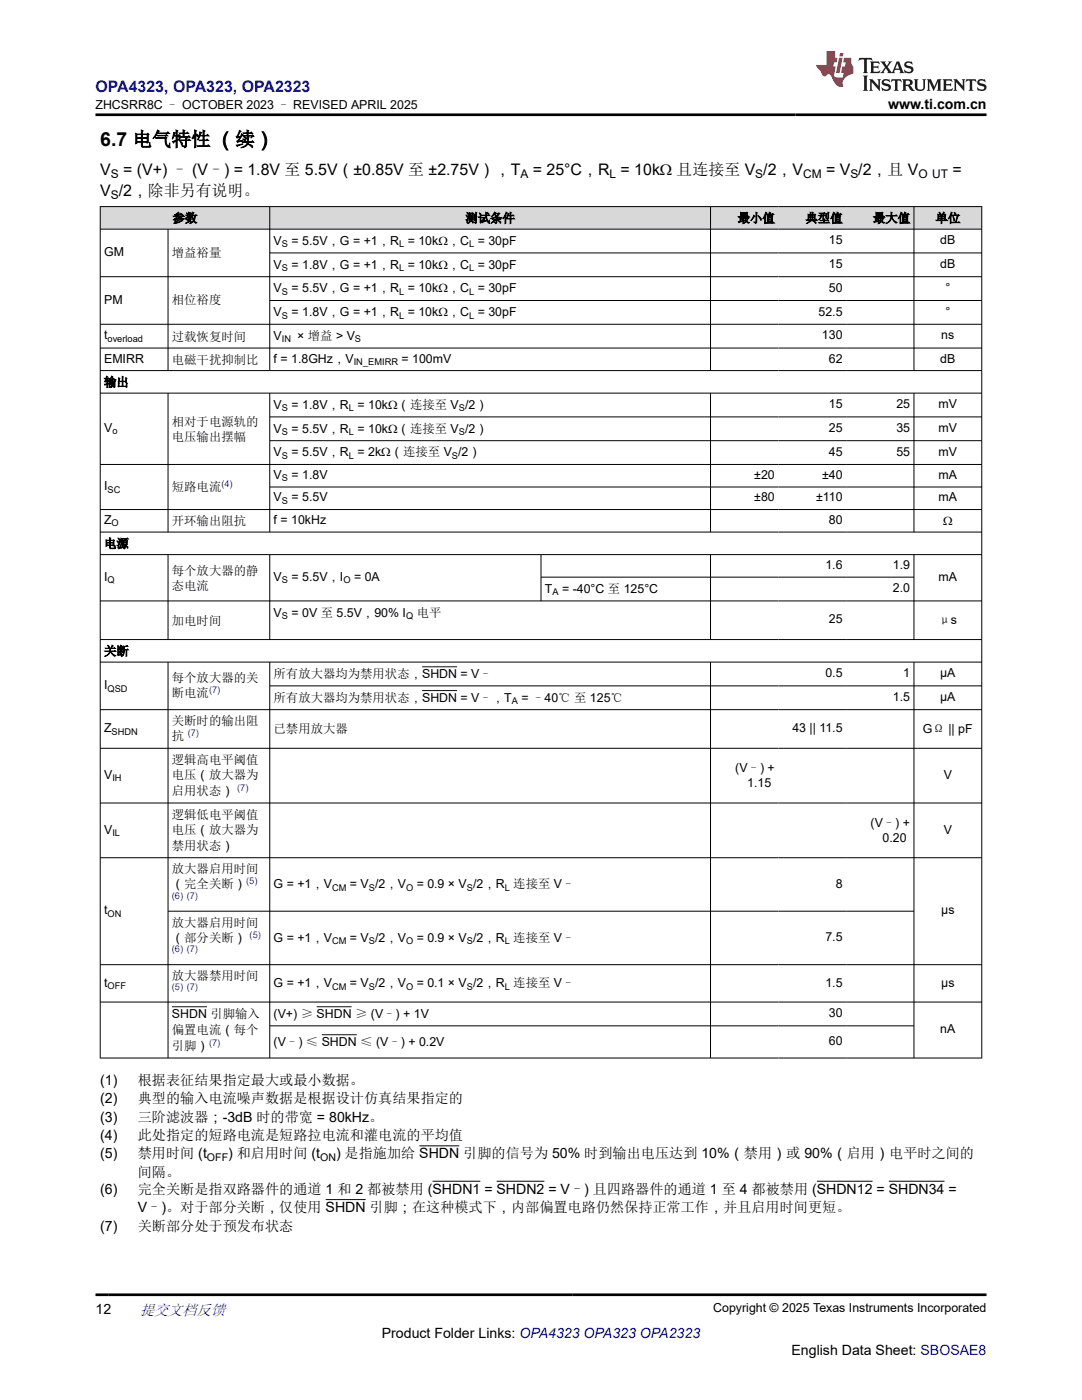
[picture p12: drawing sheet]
<svg xmlns="http://www.w3.org/2000/svg" width="216mm" height="279mm" viewBox="0 0 216 279" stroke-linecap="round" stroke-linejoin="round" font-family="sans-serif">
<defs><g id="words">
<text font-size="3.9" x="20" y="29.1">6.7 电气特性 （续）</text>
<text font-size="3.2" fill="#00f" x="19.1" y="18.3">OPA4323, OPA323, OPA2323</text>
<g font-size="3.2">
<text x="20" y="34.9">V</text>
<text x="24.6" y="34.9">= (V+) – (V–) = 1.8V 至 5.5V（±0.85V 至 ±2.75V），T</text>
<text x="106.3" y="34.9">= 25°C，R = 10kΩ 且连接至 V /2，V</text>
<text x="164.8" y="34.9">= V /2，且 V</text>
<text x="190.1" y="34.9">=</text>
<text x="20" y="39">V /2，除非另有说明。</text>
</g>
<text font-size="3" fill="#00f" x="27.9" y="262.4">提交文档反馈</text>
<g font-size="2.8">
<text x="177.2" y="21.7">www.ti.com.cn</text>
<text x="20" y="216.5">(1)</text>
<text x="20" y="220.2">(2)</text>
<text x="27.5" y="216.5">根据表征结果指定最大或最小数据。</text>
<text x="27.5" y="220.2">典型的输入电流噪声数据是根据设计仿真结果指定的</text>
<text x="20" y="223.8">(3)</text>
<text x="20" y="227.5">(4)</text>
<text x="27.5" y="223.8">三阶滤波器；-3dB 时的带宽 = 80kHz。</text>
<text x="27.5" y="227.5">此处指定的短路电流是短路拉电流和灌电流的平均值</text>
<text x="20" y="231.2">(5)</text>
<text x="27.5" y="231.2">禁用时间 (t</text>
<text x="45.5" y="231.2">) 和启用时间 (t</text>
<text x="67" y="231.2">) 是指施加给 SHDN 引脚的信号为 50% 时到输出电压达到 10%（禁用）或 90%（启用）电平时之间的</text>
<text x="20" y="238.2">(6)</text>
<text x="27.5" y="234.9">间隔。</text>
<text x="27.5" y="238.2">完全关断是指双路器件的通道 1 和 2 都被禁用 (SHDN1 = SHDN2 = V–) 且四路器件的通道 1 至 4 都被禁用 (SHDN12 = SHDN34 =</text>
<text x="20" y="245.6">(7)</text>
<text x="27.5" y="245.6">关断部分处于预发布状态</text>
<text x="27.5" y="241.9">V–)。对于部分关断，仅使用 SHDN 引脚；在这种模式下，内部偏置电路仍然保持正常工作，并且启用时间更短。</text>
<text x="19.1" y="262.1">12</text>
<text x="76.2" y="266.9">Product Folder Links: OPA4323 OPA323 OPA2323</text>
<text x="157.9" y="270.3">English Data Sheet: SBOSAE8</text>
</g>
<g font-size="2.5">
<text x="19.1" y="21.8">ZHCSRR8C – OCTOBER 2023 – REVISED APRIL 2025</text>
<text x="34.4" y="44.4">参数</text>
<text x="92.9" y="44.4">测试条件</text>
<text x="147.2" y="44.4">最小值</text>
<text x="160.7" y="44.4">典型值</text>
<text x="174.2" y="44.4">最大值</text>
<text x="186.7" y="44.4">单位</text>
<text x="20.8" y="51.1">GM</text>
<text x="34.3" y="51.2">增益裕量</text>
<text x="54.6" y="48.9">V</text>
<text x="54.6" y="53.6">V</text>
<text x="58.2" y="48.9">= 5.5V，G = +1，R = 10kΩ，C = 30pF</text>
<text x="58.2" y="53.6">= 1.8V，G = +1，R = 10kΩ，C = 30pF</text>
<text x="165.4" y="48.7">15</text>
<text x="165.4" y="53.5">15</text>
<text x="187.6" y="48.7">dB</text>
<text x="187.6" y="53.5">dB</text>
<text x="54.6" y="58.4">V</text>
<text x="58.2" y="58.4">= 5.5V，G = +1，R = 10kΩ，C = 30pF</text>
<text x="165.4" y="58.2">50</text>
<text x="188.6" y="58.2">°</text>
<text x="20.8" y="60.6">PM</text>
<text x="34.3" y="60.7">相位裕度</text>
<text x="54.6" y="63.1">V</text>
<text x="58.2" y="63.1">= 1.8V，G = +1，R = 10kΩ，C = 30pF</text>
<text x="163.3" y="63">52.5</text>
<text x="188.6" y="63">°</text>
<text x="20.8" y="67.7">t</text>
<text x="34.3" y="68">过载恢复时间</text>
<text x="54.6" y="67.9">V</text>
<text x="59.3" y="67.9">× 增益 &gt; V</text>
<text x="164" y="67.7">130</text>
<text x="187.8" y="67.7">ns</text>
<text x="20.8" y="72.3">EMIRR</text>
<text x="20.8" y="77.1">输出</text>
<text x="34.3" y="72.6">电磁干扰抑制比</text>
<text x="54.6" y="72.3">f = 1.8GHz，V</text>
<text x="80.1" y="72.3">= 100mV</text>
<text x="165.4" y="72.3">62</text>
<text x="187.6" y="72.3">dB</text>
<text x="54.6" y="81.6">V</text>
<text x="58.2" y="81.6">= 1.8V，R = 10kΩ（连接至 V /2）</text>
<text x="165.4" y="81.5">15</text>
<text x="178.9" y="81.5">25</text>
<text x="187.3" y="81.5">mV</text>
<text x="20.8" y="86.2">V</text>
<text x="34.3" y="85">相对于电源轨的</text>
<text x="34.3" y="87.9">电压输出摆幅</text>
<text x="54.6" y="86.3">V</text>
<text x="58.2" y="86.3">= 5.5V，R = 10kΩ（连接至 V /2）</text>
<text x="165.4" y="86.2">25</text>
<text x="178.9" y="86.2">35</text>
<text x="187.3" y="86.2">mV</text>
<text x="54.6" y="91.1">V</text>
<text x="54.6" y="95.6">V</text>
<text x="58.2" y="91.1">= 5.5V，R = 2kΩ（连接至 V /2）</text>
<text x="58.2" y="95.6">= 1.8V</text>
<text x="150.5" y="95.6">±20</text>
<text x="164" y="95.6">±40</text>
<text x="165.4" y="91">45</text>
<text x="178.9" y="91">55</text>
<text x="187.3" y="91">mV</text>
<text x="187.3" y="95.6">mA</text>
<text x="20.8" y="97.8">I</text>
<text x="34.3" y="98">短路电流</text>
<text x="54.6" y="100.1">V</text>
<text x="58.2" y="100.1">= 5.5V</text>
<text x="150.5" y="100.1">±80</text>
<text x="162.8" y="100.1">±110</text>
<text x="187.3" y="100.1">mA</text>
<text x="20.8" y="104.6">Z</text>
<text x="34.3" y="104.8">开环输出阻抗</text>
<text x="54.6" y="104.6">f = 10kHz</text>
<text x="165.4" y="104.6">80</text>
<text x="188.2" y="104.8">Ω</text>
<text x="20.8" y="109.3">电源</text>
<text x="164.7" y="113.6">1.6</text>
<text x="178.2" y="113.6">1.9</text>
<text x="20.8" y="115.9">I</text>
<text x="34.3" y="114.7">每个放大器的静</text>
<text x="34.3" y="117.7">态电流</text>
<text x="54.6" y="115.9">V</text>
<text x="58.2" y="115.9">= 5.5V，I</text>
<text x="70.7" y="115.9">= 0A</text>
<text x="108.7" y="118.3">T</text>
<text x="112.1" y="118.3">= -40°C 至 125°C</text>
<text x="178.2" y="118.2">2.0</text>
<text x="187.3" y="115.9">mA</text>
<text x="34.3" y="124.7">加电时间</text>
<text x="54.6" y="123.1">V</text>
<text x="58.2" y="123.1">= 0V 至 5.5V，90% I</text>
<text x="83.1" y="123.1">电平</text>
<text x="165.4" y="124.4">25</text>
<text x="187.3" y="124.5">μs</text>
<text x="20.8" y="130.8">关断</text>
<text x="20.8" y="137.5">I</text>
<text x="34.3" y="136.2">每个放大器的关</text>
<text x="54.6" y="135.3">所有放大器均为禁用状态，SHDN = V–</text>
<text x="164.7" y="135.1">0.5</text>
<text x="180.2" y="135.1">1</text>
<text x="187.6" y="135.1">µA</text>
<text x="34.3" y="139.1">断电流</text>
<text x="54.6" y="140">所有放大器均为禁用状态，SHDN = V–，T</text>
<text x="104.1" y="140">= –40℃ 至 125℃</text>
<text x="178.2" y="139.9">1.5</text>
<text x="187.6" y="139.9">µA</text>
<text x="20.8" y="146.1">Z</text>
<text x="34.3" y="144.8">关断时的输出阻</text>
<text x="34.3" y="147.7">抗</text>
<text x="54.6" y="146.4">已禁用放大器</text>
<text x="158.1" y="146.1">43 || 11.5</text>
<text x="184.2" y="146.2">GΩ || pF</text>
<text x="20.8" y="155.4">V</text>
<text x="34.3" y="152.5">逻辑高电平阈值</text>
<text x="34.3" y="155.4">电压（放大器为</text>
<text x="146.7" y="154.1">(V–) +</text>
<text x="188.3" y="155.4">V</text>
<text x="34.3" y="158.6">启用状态）</text>
<text x="149.1" y="157">1.15</text>
<text x="20.8" y="166.4">V</text>
<text x="34.3" y="163.4">逻辑低电平阈值</text>
<text x="34.3" y="166.4">电压（放大器为</text>
<text x="173.7" y="165">(V–) +</text>
<text x="176.1" y="168">0.20</text>
<text x="188.3" y="166.4">V</text>
<text x="34.3" y="169.6">禁用状态）</text>
<text x="34.3" y="174.3">放大器启用时间</text>
<text x="34.3" y="177.3">（完全关断）</text>
<text x="54.6" y="177.3">G = +1，V</text>
<text x="69.8" y="177.3">= V /2，V</text>
<text x="83.1" y="177.3">= 0.9 × V /2，R 连接至 V–</text>
<text x="166.8" y="177.2">8</text>
<text x="20.8" y="182.5">t</text>
<text x="34.3" y="185">放大器启用时间</text>
<text x="187.8" y="182.5">µs</text>
<text x="34.3" y="187.9">（部分关断）</text>
<text x="54.6" y="187.9">G = +1，V</text>
<text x="69.8" y="187.9">= V /2，V</text>
<text x="83.1" y="187.9">= 0.9 × V /2，R 连接至 V–</text>
<text x="164.7" y="187.8">7.5</text>
<text x="20.8" y="196.9">t</text>
<text x="34.3" y="195.7">放大器禁用时间</text>
<text x="54.6" y="197">G = +1，V</text>
<text x="69.8" y="197">= V /2，V</text>
<text x="83.1" y="197">= 0.1 × V /2，R 连接至 V–</text>
<text x="164.7" y="196.9">1.5</text>
<text x="187.8" y="196.9">µs</text>
<text x="34.3" y="203.1">SHDN 引脚输入</text>
<text x="54.6" y="203.1">(V+) ≥ SHDN ≥ (V–) + 1V</text>
<text x="165.4" y="203">30</text>
<text x="34.3" y="206.3">偏置电流（每个</text>
<text x="34.3" y="209.5">引脚）</text>
<text x="54.6" y="208.7">(V–) ≤ SHDN ≤ (V–) + 0.2V</text>
<text x="165.4" y="208.6">60</text>
<text x="187.6" y="206.2">nA</text>
<text x="142.3" y="261.8">Copyright © 2025 Texas Instruments Incorporated</text>
</g>
<g font-size="2.4">
<text x="22.1" y="35.5">S</text>
<text x="103.9" y="35.5">A</text>
<text x="121.6" y="35.5">L</text>
<text x="150.7" y="35.5">S</text>
<text x="160.2" y="35.5">CM</text>
<text x="169.7" y="35.5">S</text>
<text x="183.3" y="35.5">O UT</text>
<text x="22.1" y="39.7">S</text>
</g>
<g font-size="2.1">
<text x="41.3" y="231.7">OFF</text>
<text x="63.9" y="231.7">ON</text>
</g>
<g font-size="1.9">
<text x="56.2" y="49.4">S</text>
<text x="79.6" y="49.4">L</text>
<text x="93.6" y="49.4">L</text>
<text x="56.2" y="54.1">S</text>
<text x="56.2" y="58.9">S</text>
<text x="79.6" y="54.1">L</text>
<text x="79.6" y="58.9">L</text>
<text x="93.6" y="54.1">L</text>
<text x="93.6" y="58.9">L</text>
<text x="56.2" y="63.6">S</text>
<text x="79.6" y="63.6">L</text>
<text x="93.6" y="63.6">L</text>
<text x="21.5" y="68.2">overload</text>
<text x="56.2" y="68.3">IN</text>
<text x="70.8" y="68.3">S</text>
<text x="70.6" y="72.8">IN_EMIRR</text>
<text x="56.2" y="82.1">S</text>
<text x="69.6" y="82.1">L</text>
<text x="91.6" y="82.1">S</text>
<text x="22.4" y="86.7">o</text>
<text x="56.2" y="86.8">S</text>
<text x="69.6" y="86.8">L</text>
<text x="91.6" y="86.8">S</text>
<text x="56.2" y="91.6">S</text>
<text x="69.6" y="91.6">L</text>
<text x="90.2" y="91.6">S</text>
<text x="21.5" y="98.3">SC</text>
<text x="56.2" y="96.1">S</text>
<text x="56.2" y="100.6">S</text>
<text x="22.3" y="105.1">O</text>
<text x="21.5" y="116.4">Q</text>
<text x="56.2" y="116.4">S</text>
<text x="68.5" y="116.4">O</text>
<text x="110.2" y="118.8">A</text>
<text x="56.2" y="123.6">S</text>
<text x="81" y="123.6">Q</text>
<text x="21.5" y="138">QSD</text>
<text x="102.1" y="140.5">A</text>
<text x="22.3" y="146.6">SHDN</text>
<text x="22.4" y="155.9">IH</text>
<text x="22.4" y="166.9">IL</text>
<text x="66.3" y="177.8">CM</text>
<text x="73.6" y="177.8">S</text>
<text x="81" y="177.8">O</text>
<text x="93.2" y="177.8">S</text>
<text x="100.7" y="177.8">L</text>
<text x="21.5" y="183">ON</text>
<text x="66.3" y="188.4">CM</text>
<text x="73.6" y="188.4">S</text>
<text x="81" y="188.4">O</text>
<text x="93.2" y="188.4">S</text>
<text x="100.7" y="188.4">L</text>
<text x="21.5" y="197.4">OFF</text>
<text x="66.3" y="197.5">CM</text>
<text x="73.6" y="197.5">S</text>
<text x="81" y="197.5">O</text>
<text x="93.2" y="197.5">S</text>
<text x="100.7" y="197.5">L</text>
</g>
<g font-size="1.9" fill="#00f">
<text x="44.2" y="97.1">(4)</text>
<text x="41.7" y="138.3">(7)</text>
<text x="37.5" y="146.9">(7)</text>
<text x="47.3" y="157.8">(7)</text>
<text x="34.3" y="179.4">(6) (7)</text>
<text x="49.1" y="176.5">(5)</text>
<text x="34.3" y="190.1">(6) (7)</text>
<text x="49.8" y="187.1">(5)</text>
<text x="34.3" y="197.6">(5) (7)</text>
<text x="41.7" y="208.7">(7)</text>
</g>
</g></defs>
<g fill="#d8d8d8">
<path d="M20 41.2h175.9v4.5h-175.9z" fill-rule="evenodd"/>
<path d="M20.1 41.3h33.7v4.4h-33.7z" fill-rule="evenodd"/>
<path d="M53.9 41.3h87.8v4.4h-87.8z" fill-rule="evenodd"/>
<path d="M141.8 41.3h13.5v4.4h-13.5z" fill-rule="evenodd"/>
<path d="M155.3 41.3h13.5v4.4h-13.5z" fill-rule="evenodd"/>
<path d="M168.8 41.3h13.5v4.4h-13.5z" fill-rule="evenodd"/>
<path d="M182.4 41.3h13.4v4.4h-13.4z" fill-rule="evenodd"/>
</g>
<g fill="none" stroke="#000" stroke-width=".2">
<path d="M19.9 41.2h176.1M19.9 45.7h176.1M20 41.2v170M33.5 45.7v28.3M53.8 41.2v32.8M53.8 50.5h142.2M53.8 60h142.2M141.8 41.2v32.8M182.4 41.2v32.8M195.9 41.2v170M196 55.2h-176.1M19.9 69.5h176.1"/>
<path d="M19.9 74h176.1M19.9 78.5h176.1M33.5 78.5v27.7M53.8 78.5v27.7M141.8 78.5v27.7M182.4 78.5v27.7M196 64.7h-176.1M19.9 92.7h176.1M53.8 83.2h142.2M53.8 87.9h142.2M53.8 97.2h142.2M19.9 106.2h176.1"/>
<path d="M19.9 110.7h176.1M19.9 119.9h176.1M33.5 110.7v17M53.8 110.7v17M108 110.7v9.3M108 115.2h74.4M141.8 110.7v17M182.4 110.7v17M196 101.7h-176.1M19.9 127.6h176.1M19.9 132.1h176.1M33.5 132.1v79.1"/>
<path d="M53.8 132.1v79.1M53.8 136.9h142.2M84.2 133.1h7M84.2 137.8h7M141.8 132.1v79.1M182.4 132.1v79.1M19.9 149.3h176.1M196 141.6h-176.1M19.9 160.3h176.1M19.9 171.2h176.1M19.9 192.5h176.1M19.9 200h176.1"/>
<path d="M33.5 181.8h148.9M19.9 211.2h176.1M34.3 200.9h7M53.8 204.7h128.6M63.2 200.9h7M64.2 206.5h7M65 239.4h8M83.7 228.7h8M86.3 235.7h9.6M99.1 235.7h9.5M163 235.7h11.1M177.3 235.7h11.2"/>
</g>
<path d="M171.5 11.6l-.2 .5 .5-.2h.6v.1v2.2l-.2 .4h1l-.2-.4v-2.2v-.1h.5l.6 .2-.2-.5zM173.6 12.3l.2 .4v1.5l-.2 .4h1.9l.1-.6a1.08 1.08 0 0 1-1.3 .2v-.7h.6l.4 .2v-.7l-.4 .2h-.6v-.5l.2-.2a1 1 0 0 1 1 .3l-.1-.5zM175.7 12.3l.9 1.1-1 1.2h.9l-.2-.2 .5-.8 .4 .8-.2 .2h1.6l-.2-.2 .2-.5h.9l.1 .5-.1 .2h.9l-.2-.3-.8-2h-.5l-.9 2.2-.9-1.1 .9-1.1h-.8l.2 .2-.4 .6-.4-.6 .2-.2zM179 12.7l.4 1h-.7zM180.7 12.4a.65 .65 0 0 0-.2 .7 .65 .65 0 0 0 .6 .5l.6 .1 .1 .3a.79 .79 0 0 1-.7 .4 .79 .79 0 0 1-.7-.5l.1 .7 .2-.1a.93 .93 0 0 0 1.1 .1 .93 .93 0 0 0 .4-1 1.46 1.46 0 0 0-1.2-.6l-.1-.3a1.09 1.09 0 0 1 1.2 .2l-.2-.6-.1 .1-.5-.2zM172.2 15.1l.2 .4v2.2l-.2 .4h1l-.2-.4v-2.2l.2-.4zM173.4 15.8l.2 .4v1.5l-.2 .4h.8l-.3-.4 .1-1.3 1.6 1.8v-2l.2-.4h-.7l.1 .2 .1 1.1-1.2-1.3zM176.2 15.9a.65 .65 0 0 0-.2 .8 .65 .65 0 0 0 .6 .4l.6 .2 .1 .2a.79 .79 0 0 1-.7 .4 .79 .79 0 0 1-.7-.5l.1 .7 .2-.1a.93 .93 0 0 0 1.1 .1 .93 .93 0 0 0 .4-.9 1.46 1.46 0 0 0-1.2-.6l-.1-.4a1.09 1.09 0 0 1 1.2 .2l-.1-.6-.2 .1-.5-.1zM177.9 15.8l-.1 .6a.63 .63 0 0 1 .8-.3v1.6l-.3 .4h1l-.2-.4v-1.6a.66 .66 0 0 1 .8 .3l-.1-.6zM180 15.8l.2 .4v1.5l-.2 .4h1l-.2-.2-.1-.7h.5l.1 .2a.79 .79 0 0 0 1.2 .6l-1-.9a.61 .61 0 0 0 .6-.6 .61 .61 0 0 0-.5-.7zM180.8 16.1h.1a.47 .47 0 0 1 .5 .1 .47 .47 0 0 1 .1 .5l-.1 .1-.7 .1zM182.3 15.8l.2 .2a2.27 2.27 0 0 0 .4 2 1.04 1.04 0 0 0 1.7-.7v-1.3l.2-.2h-.8l.2 .4v1.1a.6 .6 0 0 1-.6 .6 .6 .6 0 0 1-.6-.6v-1.1l.3-.4zM184.9 15.8l.2 .4v1.5l-.2 .4h.8l-.3-.4v-1.4l.9 1.9 .9-1.9v1.4l-.3 .4h1l-.2-.4v-1.5l.2-.4h-.8l-.7 1.5-.6-1.5zM188.1 15.8l.2 .4v1.5l-.2 .4h1.9l.1-.6a1.09 1.09 0 0 1-1.3 .2v-.7h.6l.4 .2v-.6l-.4 .2h-.6v-.6l.2-.1a1.01 1.01 0 0 1 1 .3l-.1-.6zM190.2 15.8l.3 .4v1.5l-.3 .4h.8l-.2-.4v-1.3l1.6 1.8v-2l.2-.4h-.7l.2 .2v1.1l-1.2-1.3zM192.8 15.8l-.1 .6a.63 .63 0 0 1 .8-.3v1.6l-.3 .4h1l-.2-.4v-1.6a.66 .66 0 0 1 .8 .3l-.1-.6zM195.2 15.9a.65 .65 0 0 0-.2 .8 .65 .65 0 0 0 .6 .4l.6 .2 .2 .2a.79 .79 0 0 1-.7 .4 .79 .79 0 0 1-.7-.5l.1 .7 .2-.1a.93 .93 0 0 0 1 .1 .93 .93 0 0 0 .5-.9 1.46 1.46 0 0 0-1.3-.6v-.4a1.09 1.09 0 0 1 1.2 .2l-.2-.6-.2 .1-.5-.1z" fill="#231f20"/>
<path d="M164.9 10.2v2.8h-2l.1 .3 .8 1a.95 .95 0 0 0 1 .9 .59 .59 0 0 1 .5-.4 .59 .59 0 0 1 .5 .4l.4 .7a1.59 1.59 0 0 0 2.1 1.4 1.61 1.61 0 0 1 1-2.3l1-.3-.1-1.5a1.59 1.59 0 0 1-.3-1.7h-1.5l-.2 .9h.6l-.2 .9h-.5l-.2 1v.2l.4 .1-.1 .9h-.7a.73 .73 0 0 1-1-.7l.3-1.5h-.5l.1-.9h.5l.2-.9h-.5v-1.3zM167.4 11.5l-.6 3.1h.7l.6-3.1zM167.6 10.6l-.1 .6h.7l.1-.6z" fill="#ed1c24"/>
<path d="M19.1 22.9h177.8M19.1 258.4h177.8" fill="none" stroke="#000" stroke-width=".53"/>
<use href="#words"/>
</svg>
